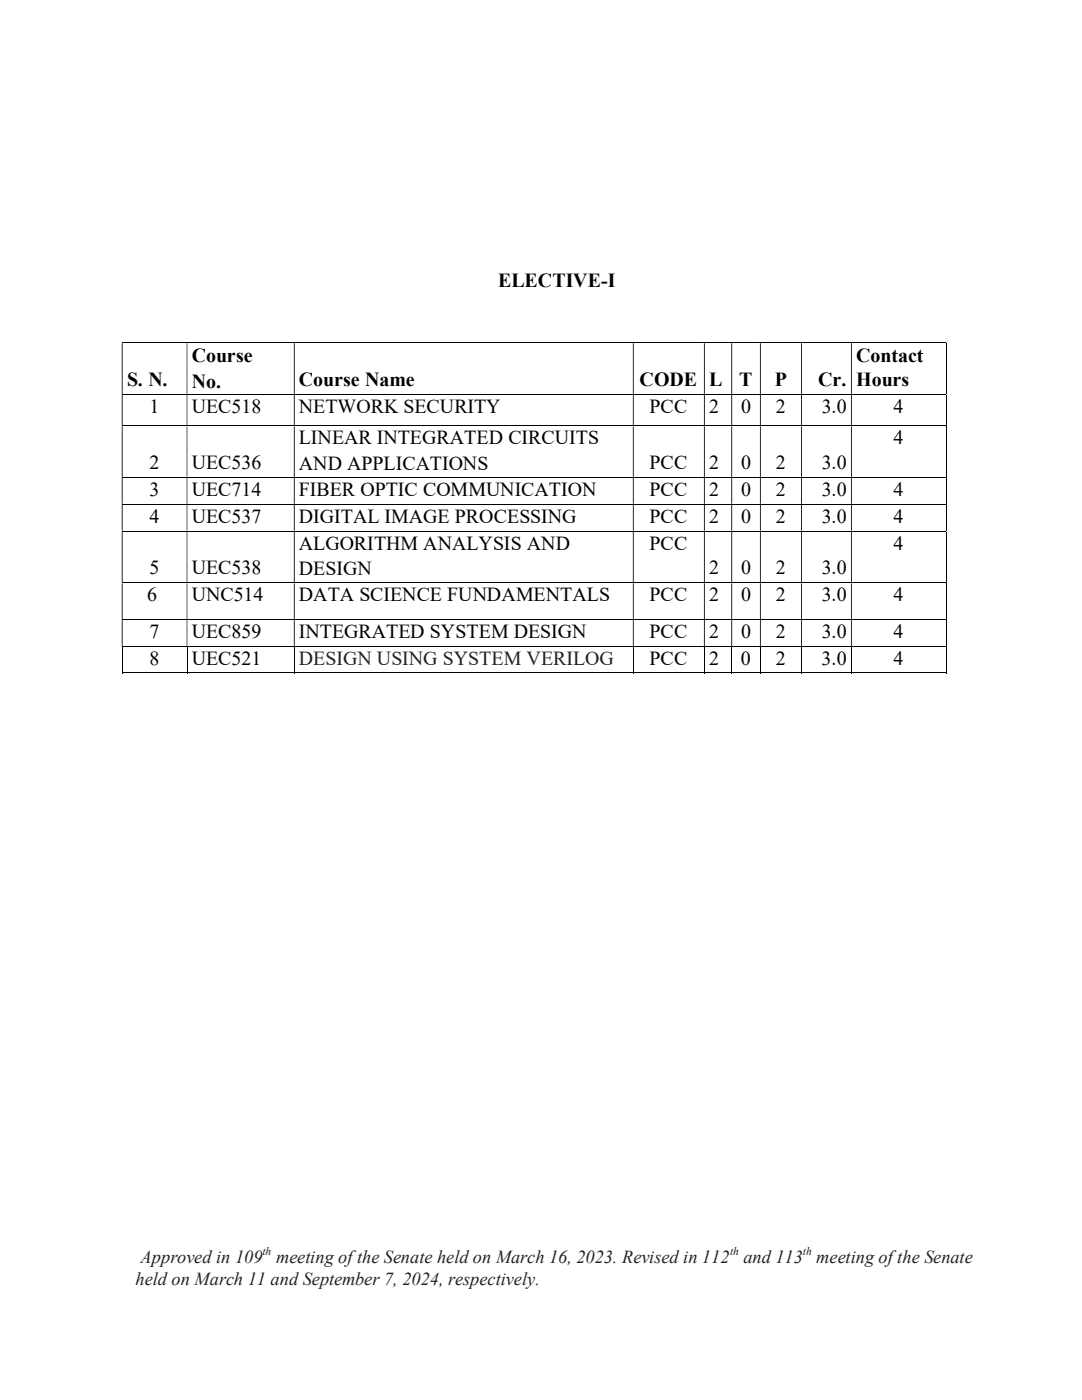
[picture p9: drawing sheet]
<svg xmlns="http://www.w3.org/2000/svg" width="216mm" height="279mm" viewBox="0 0 216 279" stroke-linecap="round" stroke-linejoin="round" font-family="sans-serif">
<defs><g id="words">
<g font-size="4">
<text x="99.4" y="57.2">ELECTIVE-I</text>
<text x="25.4" y="77.1">S. N.</text>
<text x="38.3" y="72.2">Course</text>
<text x="38.3" y="77.4">No.</text>
<text x="59.6" y="77.1">Course Name</text>
<text x="127.6" y="77.1">CODE</text>
<text x="141.5" y="77.1">L</text>
<text x="147.5" y="77.1">T</text>
<text x="154.6" y="77.1">P</text>
<text x="163.3" y="77.1">Cr.</text>
<text x="170.8" y="72.2">Contact</text>
<text x="170.8" y="77.1">Hours</text>
<text x="29.8" y="82.4">1</text>
<text x="38.3" y="82.4">UEC518</text>
<text x="59.6" y="82.4">NETWORK SECURITY</text>
<text x="129.6" y="82.4">PCC</text>
<text x="141.5" y="82.4">2</text>
<text x="147.9" y="82.4">0</text>
<text x="154.8" y="82.4">2</text>
<text x="164" y="82.4">3.0</text>
<text x="178.3" y="82.4">4</text>
<text x="59.6" y="88.6">LINEAR INTEGRATED CIRCUITS</text>
<text x="178.3" y="88.6">4</text>
<text x="29.8" y="93.6">2</text>
<text x="38.3" y="93.6">UEC536</text>
<text x="59.6" y="93.7">AND APPLICATIONS</text>
<text x="129.6" y="93.6">PCC</text>
<text x="141.5" y="93.6">2</text>
<text x="147.9" y="93.6">0</text>
<text x="154.8" y="93.6">2</text>
<text x="164" y="93.6">3.0</text>
<text x="29.8" y="98.9">3</text>
<text x="38.3" y="98.9">UEC714</text>
<text x="59.6" y="98.9">FIBER OPTIC COMMUNICATION</text>
<text x="129.6" y="98.9">PCC</text>
<text x="141.5" y="98.9">2</text>
<text x="147.9" y="98.9">0</text>
<text x="154.8" y="98.9">2</text>
<text x="164" y="98.9">3.0</text>
<text x="178.3" y="98.9">4</text>
<text x="29.8" y="104.3">4</text>
<text x="38.3" y="104.3">UEC537</text>
<text x="59.6" y="104.3">DIGITAL IMAGE PROCESSING</text>
<text x="129.6" y="104.3">PCC</text>
<text x="141.5" y="104.3">2</text>
<text x="147.9" y="104.3">0</text>
<text x="154.8" y="104.3">2</text>
<text x="164" y="104.3">3.0</text>
<text x="178.3" y="104.3">4</text>
<text x="59.6" y="109.7">ALGORITHM ANALYSIS AND</text>
<text x="129.6" y="109.7">PCC</text>
<text x="178.3" y="109.7">4</text>
<text x="29.4" y="120">6</text>
<text x="29.8" y="114.6">5</text>
<text x="38.3" y="114.6">UEC538</text>
<text x="38.3" y="120">UNC514</text>
<text x="59.6" y="114.8">DESIGN</text>
<text x="59.6" y="120">DATA SCIENCE FUNDAMENTALS</text>
<text x="129.6" y="120">PCC</text>
<text x="141.5" y="114.6">2</text>
<text x="141.5" y="120">2</text>
<text x="147.9" y="114.6">0</text>
<text x="147.9" y="120">0</text>
<text x="154.8" y="114.6">2</text>
<text x="154.8" y="120">2</text>
<text x="164" y="114.6">3.0</text>
<text x="164" y="120">3.0</text>
<text x="178.3" y="120">4</text>
<text x="29.8" y="127.3">7</text>
<text x="38.3" y="127.3">UEC859</text>
<text x="59.6" y="127.3">INTEGRATED SYSTEM DESIGN</text>
<text x="129.6" y="127.3">PCC</text>
<text x="141.5" y="127.3">2</text>
<text x="147.9" y="127.3">0</text>
<text x="154.8" y="127.3">2</text>
<text x="164" y="127.3">3.0</text>
<text x="178.3" y="127.3">4</text>
<text x="29.8" y="132.8">8</text>
<text x="38.3" y="132.8">UEC521</text>
<text x="129.6" y="132.8">PCC</text>
<text x="141.5" y="132.8">2</text>
<text x="147.8" y="132.8">0</text>
<text x="154.8" y="132.8">2</text>
<text x="163.9" y="132.8">3.0</text>
<text x="178.3" y="132.8">4</text>
</g>
<text font-size="4" fill="#222" x="59.6" y="132.8">DESIGN USING SYSTEM VERILOG</text>
<g font-size="3.7" fill="#222">
<text x="27.1" y="256.5">held on March 11 and September 7, 2024, respectively.</text>
<text x="28.1" y="252">Approved in 109</text>
<text x="55.1" y="252">meeting of the Senate held on March 16, 2023. Revised in 112</text>
<text x="148.3" y="252">and 113</text>
<text x="162.9" y="252">meeting of the Senate</text>
</g>
<g font-size="2.3" fill="#222">
<text x="52.4" y="250.5">th</text>
<text x="145.7" y="250.5">th</text>
<text x="160.2" y="250.5">th</text>
</g>
</g></defs>
<path d="M24.3 68.4h164.4M188.8 68.5v10.1" fill="none" stroke="#000" stroke-width=".2"/>
<path d="M188.7 68.3h.1v.2h-.1zM24.3 68.5h.2v10.1h-.2zM37.3 68.5h.1v10.1h-.1zM58.6 68.5h.2v10.1h-.2zM126.3 68.5h.1v10.1h-.1zM140.5 68.5h.1v10.1h-.1zM145.9 68.5h.2v10.1h-.2zM151.6 68.5h.2v10.1h-.2zM159.9 68.5h.1v10.1h-.1zM169.8 68.5h.2v10.1h-.2z" fill-rule="evenodd" fill="#000"/>
<g fill="#fff">
<path d="M24.5 78.8h12.8v6.1h-12.8z"/>
<path d="M26.3 78.8h9.1v5.1h-9.1z"/>
<path d="M37.4 78.8h21.2v6.1h-21.2z"/>
<path d="M39.2 78.8h17.6v5.1h-17.6z"/>
<path d="M58.8 78.8h67.4v6.1h-67.4z"/>
<path d="M60.6 78.8h63.8v5.1h-63.8z"/>
<path d="M126.4 78.8h14.1v6.1h-14.1z"/>
<path d="M128.2 78.8h10.4v5.1h-10.4z"/>
<path d="M140.6 78.8h5.3v6.1h-5.3z"/>
<path d="M142.5 78.8h1.6v5.1h-1.6z"/>
<path d="M146.1 78.8h5.5v6.1h-5.5z"/>
<path d="M147.9 78.8h1.9v5.1h-1.9z"/>
<path d="M151.8 78.8h8.1v6.1h-8.1z"/>
<path d="M153.6 78.8h4.4v5.1h-4.4z"/>
<path d="M160 78.8h9.8v6.1h-9.8z"/>
<path d="M161.8 78.8h6.2v5.1h-6.2z"/>
<path d="M170 78.8h18.7v6.1h-18.7z"/>
<path d="M171.8 78.8h15.1v5.1h-15.1z"/>
</g>
<path d="M24.3 78.7h164.4M188.8 78.8v6.1" fill="none" stroke="#000" stroke-width=".2"/>
<path d="M188.7 78.6h.1v.2h-.1zM24.3 78.8h.2v6.1h-.2zM37.3 78.8h.1v6.1h-.1zM58.6 78.8h.2v6.1h-.2zM126.3 78.8h.1v6.1h-.1zM140.5 78.8h.1v6.1h-.1zM145.9 78.8h.2v6.1h-.2zM151.6 78.8h.2v6.1h-.2zM159.9 78.8h.1v6.1h-.1zM169.8 78.8h.2v6.1h-.2z" fill-rule="evenodd" fill="#000"/>
<g fill="#fff">
<path d="M24.5 85.1h12.8v10.1h-12.8z"/>
<path d="M26.3 85.1h9.1v4.9h-9.1z"/>
<path d="M26.3 90h9.1v5.1h-9.1z"/>
<path d="M37.4 85.1h21.2v10.1h-21.2z"/>
<path d="M39.2 85.1h17.6v4.9h-17.6z"/>
<path d="M39.2 90h17.6v5.1h-17.6z"/>
<path d="M58.8 85.1h67.4v10.1h-67.4z"/>
<path d="M60.6 85.1h63.8v5h-63.8z"/>
<path d="M60.6 90.1h63.8v5.1h-63.8z"/>
<path d="M126.4 85.1h14.1v10.1h-14.1z"/>
<path d="M128.2 85.1h10.4v4.9h-10.4z"/>
<path d="M128.2 90h10.4v5.1h-10.4z"/>
<path d="M140.6 85.1h5.3v10.1h-5.3z"/>
<path d="M142.5 85.1h1.6v4.9h-1.6z"/>
<path d="M142.5 90h1.6v5.1h-1.6z"/>
<path d="M146.1 85.1h5.5v10.1h-5.5z"/>
<path d="M147.9 85.1h1.9v4.9h-1.9z"/>
<path d="M147.9 90h1.9v5.1h-1.9z"/>
<path d="M151.8 85.1h8.1v10.1h-8.1z"/>
<path d="M153.6 85.1h4.4v4.9h-4.4z"/>
<path d="M153.6 90h4.4v5.1h-4.4z"/>
<path d="M160 85.1h9.8v10.1h-9.8z"/>
<path d="M161.8 85.1h6.2v4.9h-6.2z"/>
<path d="M161.8 90h6.2v5.1h-6.2z"/>
<path d="M170 85.1h18.7v10.1h-18.7z"/>
<path d="M171.8 85.1h15.1v4.9h-15.1z"/>
</g>
<path d="M24.3 85h164.4M188.8 85.1v10.1" fill="none" stroke="#000" stroke-width=".2"/>
<path d="M188.7 84.9h.1v.2h-.1zM24.3 85.1h.2v10.1h-.2zM37.3 85.1h.1v10.1h-.1zM58.6 85.1h.2v10.1h-.2zM126.3 85.1h.1v10.1h-.1zM140.5 85.1h.1v10.1h-.1zM145.9 85.1h.2v10.1h-.2zM151.6 85.1h.2v10.1h-.2zM159.9 85.1h.1v10.1h-.1zM169.8 85.1h.2v10.1h-.2z" fill-rule="evenodd" fill="#000"/>
<g fill="#fff">
<path d="M24.5 95.3h12.8v5.2h-12.8z"/>
<path d="M26.3 95.3h9.1v5.1h-9.1z"/>
<path d="M37.4 95.3h21.2v5.2h-21.2z"/>
<path d="M39.2 95.3h17.6v5.1h-17.6z"/>
<path d="M58.8 95.3h67.4v5.2h-67.4z"/>
<path d="M60.6 95.3h63.8v5.1h-63.8z"/>
<path d="M126.4 95.3h14.1v5.2h-14.1z"/>
<path d="M128.2 95.3h10.4v5.1h-10.4z"/>
<path d="M140.6 95.3h5.3v5.2h-5.3z"/>
<path d="M142.5 95.3h1.6v5.1h-1.6z"/>
<path d="M146.1 95.3h5.5v5.2h-5.5z"/>
<path d="M147.9 95.3h1.9v5.1h-1.9z"/>
<path d="M151.8 95.3h8.1v5.2h-8.1z"/>
<path d="M153.6 95.3h4.4v5.1h-4.4z"/>
<path d="M160 95.3h9.8v5.2h-9.8z"/>
<path d="M161.8 95.3h6.2v5.1h-6.2z"/>
<path d="M170 95.3h18.7v5.2h-18.7z"/>
<path d="M171.8 95.3h15.1v5.1h-15.1z"/>
</g>
<path d="M24.3 95.2h164.4M188.8 95.3v5.2" fill="none" stroke="#000" stroke-width=".2"/>
<path d="M188.7 95.2h.1v.1h-.1zM24.3 95.3h.2v5.2h-.2zM37.3 95.3h.1v5.2h-.1zM58.6 95.3h.2v5.2h-.2zM126.3 95.3h.1v5.2h-.1zM140.5 95.3h.1v5.2h-.1zM145.9 95.3h.2v5.2h-.2zM151.6 95.3h.2v5.2h-.2zM159.9 95.3h.1v5.2h-.1zM169.8 95.3h.2v5.2h-.2z" fill-rule="evenodd" fill="#000"/>
<g fill="#fff">
<path d="M24.5 100.7h12.8v5.2h-12.8z"/>
<path d="M26.3 100.7h9.1v5.1h-9.1z"/>
<path d="M37.4 100.7h21.2v5.2h-21.2z"/>
<path d="M39.2 100.7h17.6v5.1h-17.6z"/>
<path d="M58.8 100.7h67.4v5.2h-67.4z"/>
<path d="M60.6 100.7h63.8v5.1h-63.8z"/>
<path d="M126.4 100.7h14.1v5.2h-14.1z"/>
<path d="M128.2 100.7h10.4v5.1h-10.4z"/>
<path d="M140.6 100.7h5.3v5.2h-5.3z"/>
<path d="M142.5 100.7h1.6v5.1h-1.6z"/>
<path d="M146.1 100.7h5.5v5.2h-5.5z"/>
<path d="M147.9 100.7h1.9v5.1h-1.9z"/>
<path d="M151.8 100.7h8.1v5.2h-8.1z"/>
<path d="M153.6 100.7h4.4v5.1h-4.4z"/>
<path d="M160 100.7h9.8v5.2h-9.8z"/>
<path d="M161.8 100.7h6.2v5.1h-6.2z"/>
<path d="M170 100.7h18.7v5.2h-18.7z"/>
<path d="M171.8 100.7h15.1v5.1h-15.1z"/>
</g>
<path d="M24.3 100.6h164.4M188.8 100.7v5.2" fill="none" stroke="#000" stroke-width=".2"/>
<path d="M188.7 100.5h.1v.2h-.1zM24.3 100.7h.2v5.2h-.2zM37.3 100.7h.1v5.2h-.1zM58.6 100.7h.2v5.2h-.2zM126.3 100.7h.1v5.2h-.1zM140.5 100.7h.1v5.2h-.1zM145.9 100.7h.2v5.2h-.2zM151.6 100.7h.2v5.2h-.2zM159.9 100.7h.1v5.2h-.1zM169.8 100.7h.2v5.2h-.2z" fill-rule="evenodd" fill="#000"/>
<g fill="#fff">
<path d="M24.5 106.1h12.8v10.1h-12.8z"/>
<path d="M26.3 106.1h9.1v4.9h-9.1z"/>
<path d="M26.3 111h9.1v5.1h-9.1z"/>
<path d="M37.4 106.1h21.2v10.1h-21.2z"/>
<path d="M39.2 106.1h17.6v4.9h-17.6z"/>
<path d="M39.2 111h17.6v5.1h-17.6z"/>
<path d="M58.8 106.1h67.4v10.1h-67.4z"/>
<path d="M60.6 106.1h63.8v5.1h-63.8z"/>
<path d="M60.6 111.2h63.8v5h-63.8z"/>
<path d="M126.4 106.1h14.1v10.1h-14.1z"/>
<path d="M128.2 106.1h10.4v5h-10.4z"/>
<path d="M140.6 106.1h5.3v10.1h-5.3z"/>
<path d="M142.5 106.1h1.6v4.9h-1.6z"/>
<path d="M142.5 111h1.6v5.1h-1.6z"/>
<path d="M146.1 106.1h5.5v10.1h-5.5z"/>
<path d="M147.9 106.1h1.9v4.9h-1.9z"/>
<path d="M147.9 111h1.9v5.1h-1.9z"/>
<path d="M151.8 106.1h8.1v10.1h-8.1z"/>
<path d="M153.6 106.1h4.4v4.9h-4.4z"/>
<path d="M153.6 111h4.4v5.1h-4.4z"/>
<path d="M160 106.1h9.8v10.1h-9.8z"/>
<path d="M161.8 106.1h6.2v4.9h-6.2z"/>
<path d="M161.8 111h6.2v5.1h-6.2z"/>
<path d="M170 106.1h18.7v10.1h-18.7z"/>
<path d="M171.8 106.1h15.1v4.9h-15.1z"/>
</g>
<path d="M24.3 106h164.4M188.8 106.1v10.1" fill="none" stroke="#000" stroke-width=".2"/>
<path d="M188.7 105.9h.1v.2h-.1zM24.3 106.1h.2v10.1h-.2zM37.3 106.1h.1v10.1h-.1zM58.6 106.1h.2v10.1h-.2zM126.3 106.1h.1v10.1h-.1zM140.5 106.1h.1v10.1h-.1zM145.9 106.1h.2v10.1h-.2zM151.6 106.1h.2v10.1h-.2zM159.9 106.1h.1v10.1h-.1zM169.8 106.1h.2v10.1h-.2z" fill-rule="evenodd" fill="#000"/>
<g fill="#fff">
<path d="M24.5 116.4h12.8v7.2h-12.8z"/>
<path d="M26.3 116.4h9.1v4.9h-9.1z"/>
<path d="M37.4 116.4h21.2v7.2h-21.2z"/>
<path d="M39.2 116.4h17.6v5.1h-17.6z"/>
<path d="M58.8 116.4h67.4v7.2h-67.4z"/>
<path d="M60.6 116.4h63.8v5.1h-63.8z"/>
<path d="M126.4 116.4h14.1v7.2h-14.1z"/>
<path d="M128.2 116.4h10.4v5.1h-10.4z"/>
<path d="M140.6 116.4h5.3v7.2h-5.3z"/>
<path d="M142.5 116.4h1.6v5.1h-1.6z"/>
<path d="M146.1 116.4h5.5v7.2h-5.5z"/>
<path d="M147.9 116.4h1.9v5.1h-1.9z"/>
<path d="M151.8 116.4h8.1v7.2h-8.1z"/>
<path d="M153.6 116.4h4.4v5.1h-4.4z"/>
<path d="M160 116.4h9.8v7.2h-9.8z"/>
<path d="M161.8 116.4h6.2v5.1h-6.2z"/>
<path d="M170 116.4h18.7v7.2h-18.7z"/>
<path d="M171.8 116.4h15.1v5.1h-15.1z"/>
</g>
<path d="M24.3 116.3h164.4M188.8 116.4v7.2" fill="none" stroke="#000" stroke-width=".2"/>
<path d="M188.7 116.2h.1v.2h-.1zM24.3 116.4h.2v7.2h-.2zM37.3 116.4h.1v7.2h-.1zM58.6 116.4h.2v7.2h-.2zM126.3 116.4h.1v7.2h-.1zM140.5 116.4h.1v7.2h-.1zM145.9 116.4h.2v7.2h-.2zM151.6 116.4h.2v7.2h-.2zM159.9 116.4h.1v7.2h-.1zM169.8 116.4h.2v7.2h-.2z" fill-rule="evenodd" fill="#000"/>
<g fill="#fff">
<path d="M24.5 123.7h12.8v5.3h-12.8z"/>
<path d="M26.3 123.7h9.1v5.1h-9.1z"/>
<path d="M37.4 123.7h21.2v5.3h-21.2z"/>
<path d="M39.2 123.7h17.6v5.1h-17.6z"/>
<path d="M58.8 123.7h67.4v5.3h-67.4z"/>
<path d="M60.6 123.7h63.8v5.1h-63.8z"/>
<path d="M126.4 123.7h14.1v5.3h-14.1z"/>
<path d="M128.2 123.7h10.4v5.1h-10.4z"/>
<path d="M140.6 123.7h5.3v5.3h-5.3z"/>
<path d="M142.5 123.7h1.6v5.1h-1.6z"/>
<path d="M146.1 123.7h5.5v5.3h-5.5z"/>
<path d="M147.9 123.7h1.9v5.1h-1.9z"/>
<path d="M151.8 123.7h8.1v5.3h-8.1z"/>
<path d="M153.6 123.7h4.4v5.1h-4.4z"/>
<path d="M160 123.7h9.8v5.3h-9.8z"/>
<path d="M161.8 123.7h6.2v5.1h-6.2z"/>
<path d="M170 123.7h18.7v5.3h-18.7z"/>
<path d="M171.8 123.7h15.1v5.1h-15.1z"/>
</g>
<g fill="none" stroke="#000" stroke-width=".2">
<path d="M24.3 123.7h164.4M24.3 129.1h164.4M24.3 134.3h13M24.4 129.2v5.2M37.3 129.2v5.2M37.4 134.3h21.2M58.7 129.2v5.2M58.8 134.3h67.5M126.4 129.2v5.2M126.4 134.3h14.1M140.5 129.2v5.2M140.6 134.3h5.3"/>
<path d="M146 129.2v5.2M146.1 134.3h5.5M151.7 129.2v5.2M151.8 134.3h8.1M159.9 129.2v5.2M160 134.3h9.8M169.9 129.2v5.2M170 134.3h18.7M188.8 123.7v5.3M188.8 129.2v5.2"/>
</g>
<path d="M188.7 123.6h.1v.1h-.1zM24.3 123.7h.2v5.3h-.2zM37.3 123.7h.1v5.3h-.1zM58.6 123.7h.2v5.3h-.2zM126.3 123.7h.1v5.3h-.1zM140.5 123.7h.1v5.3h-.1zM145.9 123.7h.2v5.3h-.2zM151.6 123.7h.2v5.3h-.2zM159.9 123.7h.1v5.3h-.1zM169.8 123.7h.2v5.3h-.2z" fill-rule="evenodd" fill="#000"/>
<path d="M188.7 129h.1v.2h-.1zM188.7 134.2h.1v.2h-.1z" fill="#000"/>
<use href="#words"/>
</svg>
